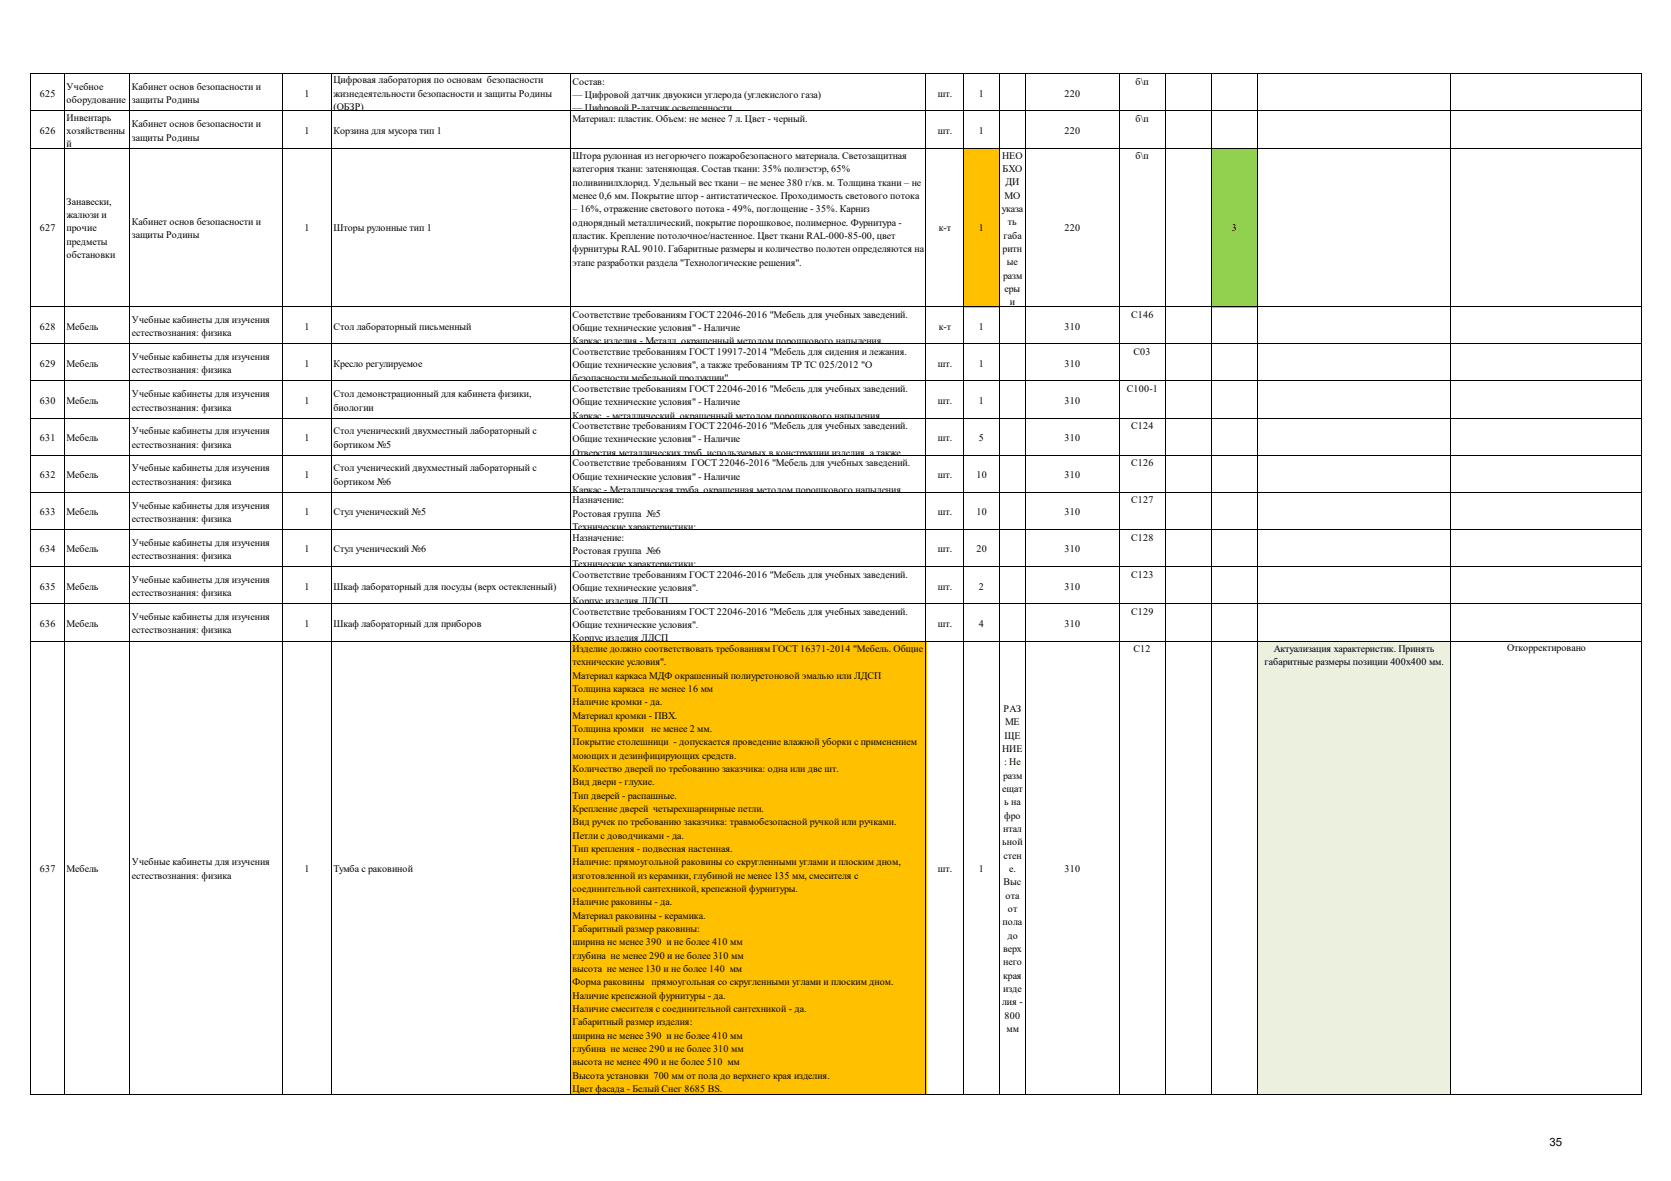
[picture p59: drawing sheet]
<svg xmlns="http://www.w3.org/2000/svg" width="297mm" height="210mm" viewBox="0 0 297 210" stroke-linecap="round" stroke-linejoin="round" font-family="sans-serif">
<defs><g id="words">
<text font-size="2" x="275.4" y="203.8">35</text>
<g font-size="1.8">
<text x="7.1" y="17.2">625</text>
<text x="11.8" y="16">Учебное</text>
<text x="23.4" y="16">Кабинет основ безопасности и</text>
<text x="54.1" y="17.2">1</text>
<text x="59.3" y="14.8">Цифровая лаборатория по основам безопасности</text>
<text x="59.3" y="17.2">жизнедеятельности безопасности и защиты Родины</text>
<text x="101.8" y="15.1">Состав:</text>
<text x="101.8" y="17.4">— Цифровой датчик двуокиси углерода (углекислого газа)</text>
<text x="166.7" y="17.2">шт.</text>
<text x="174" y="17.2">1</text>
<text x="189.2" y="17.2">220</text>
<text x="201.8" y="15.1">б\п</text>
<text x="7.1" y="23.8">626</text>
<text x="11.8" y="21.4">Инвентарь</text>
<text x="11.8" y="23.8">хозяйственны</text>
<text x="11.8" y="18.4">оборудование</text>
<text x="23.4" y="22.6">Кабинет основ безопасности и</text>
<text x="23.4" y="18.4">защиты Родины</text>
<text x="54.1" y="23.8">1</text>
<text x="59.3" y="19.6">(ОБЗР)</text>
<text x="59.3" y="23.8">Корзина для мусора тип 1</text>
<text x="101.8" y="19.8">— Цифровой Р-датчик освещенности</text>
<text x="101.8" y="21.7">Материал: пластик. Объем: не менее 7 л. Цвет - черный.</text>
<text x="166.7" y="23.8">шт.</text>
<text x="174" y="23.8">1</text>
<text x="189.2" y="23.8">220</text>
<text x="201.8" y="21.7">б\п</text>
<text x="11.8" y="26.2">й</text>
<text x="23.4" y="25">защиты Родины</text>
<text x="101.8" y="28.3">Штора рулонная из негорючего пожаробезопасного материала. Светозащитная</text>
<text x="178.1" y="28.2">НЕО</text>
<text x="201.8" y="28.3">б\п</text>
<text x="101.8" y="30.7">категория ткани: затеняющая. Состав ткани: 35% полиэстэр, 65%</text>
<text x="101.8" y="33">поливинилхлорид. Удельный вес ткани – не менее 380 г/кв. м. Толщина ткани – не</text>
<text x="101.8" y="35.4">менее 0,6 мм. Покрытие штор - антистатическое. Проходимость светового потока</text>
<text x="178.2" y="30.6">БХО</text>
<text x="178.6" y="35.3">МО</text>
<text x="178.7" y="32.9">ДИ</text>
<text x="7.1" y="41.2">627</text>
<text x="11.8" y="36.4">Занавески,</text>
<text x="11.8" y="38.8">жалюзи и</text>
<text x="11.8" y="41.2">прочие</text>
<text x="23.4" y="40">Кабинет основ безопасности и</text>
<text x="54.1" y="41.1">1</text>
<text x="59.3" y="41.1">Шторы рулонные тип 1</text>
<text x="101.8" y="37.8">– 16%, отражение светового потока - 49%, поглощение - 35%. Карниз</text>
<text x="101.8" y="40.1">однорядный металлический, покрытие порошковое, полимерное. Фурнитура -</text>
<text x="166.9" y="41.2">к-т</text>
<text x="174" y="41.2">1</text>
<text x="178" y="37.7">указа</text>
<text x="179.1" y="40.1">ть</text>
<text x="189.2" y="41.2">220</text>
<text x="218.9" y="41.2">3</text>
<text x="11.8" y="43.5">предметы</text>
<text x="11.8" y="45.9">обстановки</text>
<text x="23.4" y="42.3">защиты Родины</text>
<text x="101.8" y="44.9">фурнитуры RAL 9010. Габаритные размеры и количество полотен определяются на</text>
<text x="101.8" y="47.2">этапе разработки раздела &quot;Технологические решения&quot;.</text>
<text x="101.8" y="42.5">пластик. Крепление потолочное/настенное. Цвет ткани RAL-000-85-00, цвет</text>
<text x="178.2" y="44.8">ритн</text>
<text x="178.4" y="42.4">габа</text>
<text x="179" y="47.2">ые</text>
<text x="178.3" y="49.5">разм</text>
<text x="178.6" y="51.9">еры</text>
<text x="7.1" y="58.6">628</text>
<text x="11.8" y="58.6">Мебель</text>
<text x="23.4" y="57.4">Учебные кабинеты для изучения</text>
<text x="23.4" y="59.8">естествознания: физика</text>
<text x="54.1" y="58.6">1</text>
<text x="59.3" y="58.6">Стол лабораторный письменный</text>
<text x="101.8" y="56.5">Соответствие требованиям ГОСТ 22046-2016 &quot;Мебель для учебных заведений.</text>
<text x="101.8" y="58.8">Общие технические условия&quot; - Наличие</text>
<text x="166.9" y="58.6">к-т</text>
<text x="174" y="58.6">1</text>
<text x="179.5" y="54.3">и</text>
<text x="189.2" y="58.6">310</text>
<text x="201.1" y="56.5">С146</text>
<text x="7.1" y="65.2">629</text>
<text x="11.8" y="65.2">Мебель</text>
<text x="23.4" y="64">Учебные кабинеты для изучения</text>
<text x="54.1" y="65.2">1</text>
<text x="59.3" y="65.2">Кресло регулируемое</text>
<text x="101.8" y="61.2">Каркас изделия - Металл окрашенный методом порошкового напыления</text>
<text x="101.8" y="63.1">Cоответствие требованиям ГОСТ 19917-2014 &quot;Мебель для сидения и лежания.</text>
<text x="101.8" y="65.5">Общие технические условия&quot;, а также требованиям ТР ТС 025/2012 &quot;О</text>
<text x="166.7" y="65.2">шт.</text>
<text x="174" y="65.2">1</text>
<text x="189.2" y="65.2">310</text>
<text x="201.5" y="63.1">С03</text>
<text x="7.1" y="71.8">630</text>
<text x="11.8" y="71.8">Мебель</text>
<text x="23.4" y="66.4">естествознания: физика</text>
<text x="23.4" y="70.6">Учебные кабинеты для изучения</text>
<text x="54.1" y="71.8">1</text>
<text x="59.3" y="70.6">Стол демонстрационный для кабинета физики,</text>
<text x="101.8" y="67.8">безопасности мебельной продукции&quot;</text>
<text x="101.8" y="69.7">Соответствие требованиям ГОСТ 22046-2016 &quot;Мебель для учебных заведений.</text>
<text x="166.7" y="71.8">шт.</text>
<text x="174" y="71.8">1</text>
<text x="189.2" y="71.8">310</text>
<text x="200.3" y="69.7">C100-1</text>
<text x="23.4" y="73">естествознания: физика</text>
<text x="23.4" y="77.2">Учебные кабинеты для изучения</text>
<text x="59.3" y="73">биологии</text>
<text x="59.3" y="77.2">Стол ученический двухместный лабораторный с</text>
<text x="101.8" y="72.1">Общие технические условия&quot; - Наличие</text>
<text x="101.8" y="74.4">Каркас - металлический окрашенный методом порошкового напыления</text>
<text x="101.8" y="76.3">Соответствие требованиям ГОСТ 22046-2016 &quot;Мебель для учебных заведений.</text>
<text x="201.1" y="76.3">С124</text>
<text x="7.1" y="78.4">631</text>
<text x="11.8" y="78.4">Мебель</text>
<text x="23.4" y="79.6">естествознания: физика</text>
<text x="23.4" y="83.8">Учебные кабинеты для изучения</text>
<text x="54.1" y="78.4">1</text>
<text x="59.3" y="79.6">бортиком №5</text>
<text x="59.3" y="83.8">Стол ученический двухместный лабораторный с</text>
<text x="101.8" y="78.7">Общие технические условия&quot; - Наличие</text>
<text x="101.8" y="81">Отверстия металлических труб используемых в конструкции изделия а также</text>
<text x="101.8" y="82.9">Соответствие требованиям ГОСТ 22046-2016 &quot;Мебель для учебных заведений.</text>
<text x="166.7" y="78.4">шт.</text>
<text x="174" y="78.4">5</text>
<text x="189.2" y="78.4">310</text>
<text x="201.1" y="82.9">С126</text>
<text x="7.1" y="85">632</text>
<text x="11.8" y="85">Мебель</text>
<text x="23.4" y="86.2">естествознания: физика</text>
<text x="54.1" y="85">1</text>
<text x="59.3" y="86.2">бортиком №6</text>
<text x="101.8" y="85.3">Общие технические условия&quot; - Наличие</text>
<text x="101.8" y="87.6">Каркас - Металлическая труба окрашенная методом порошкового напыления</text>
<text x="101.8" y="89.5">Назначение:</text>
<text x="166.7" y="85">шт.</text>
<text x="173.6" y="85">10</text>
<text x="189.2" y="85">310</text>
<text x="201.1" y="89.5">С127</text>
<text x="7.1" y="91.6">633</text>
<text x="11.8" y="91.6">Мебель</text>
<text x="23.4" y="90.4">Учебные кабинеты для изучения</text>
<text x="23.4" y="92.8">естествознания: физика</text>
<text x="54.1" y="91.6">1</text>
<text x="59.3" y="91.6">Стул ученический №5</text>
<text x="101.8" y="91.9">Ростовая группа №5</text>
<text x="101.8" y="94.2">Технические характеристики:</text>
<text x="166.7" y="91.6">шт.</text>
<text x="173.6" y="91.6">10</text>
<text x="189.2" y="91.6">310</text>
<text x="7.1" y="98.2">634</text>
<text x="11.8" y="98.2">Мебель</text>
<text x="23.4" y="97">Учебные кабинеты для изучения</text>
<text x="23.4" y="99.4">естествознания: физика</text>
<text x="54.1" y="98.2">1</text>
<text x="59.3" y="98.2">Стул ученический №6</text>
<text x="101.8" y="96.1">Назначение:</text>
<text x="101.8" y="98.5">Ростовая группа №6</text>
<text x="101.8" y="100.8">Технические характеристики:</text>
<text x="166.7" y="98.2">шт.</text>
<text x="173.6" y="98.2">20</text>
<text x="189.2" y="98.2">310</text>
<text x="201.1" y="96.1">С128</text>
<text x="7.1" y="104.8">635</text>
<text x="11.8" y="104.8">Мебель</text>
<text x="23.4" y="103.6">Учебные кабинеты для изучения</text>
<text x="23.4" y="106">естествознания: физика</text>
<text x="54.1" y="104.8">1</text>
<text x="59.3" y="104.8">Шкаф лабораторный для посуды (верх остекленный)</text>
<text x="101.8" y="107.4">Корпус изделия ЛДСП</text>
<text x="101.8" y="102.7">Cоответствие требованиям ГОСТ 22046-2016 &quot;Мебель для учебных заведений.</text>
<text x="101.8" y="105.1">Общие технические условия&quot;.</text>
<text x="166.7" y="104.8">шт.</text>
<text x="174" y="104.8">2</text>
<text x="189.2" y="104.8">310</text>
<text x="201.1" y="102.7">С123</text>
<text x="7.1" y="111.4">636</text>
<text x="11.8" y="111.4">Мебель</text>
<text x="23.4" y="110.2">Учебные кабинеты для изучения</text>
<text x="23.4" y="112.6">естествознания: физика</text>
<text x="54.1" y="111.4">1</text>
<text x="59.3" y="111.4">Шкаф лабораторный для приборов</text>
<text x="101.8" y="109.3">Cоответствие требованиям ГОСТ 22046-2016 &quot;Мебель для учебных заведений.</text>
<text x="101.8" y="111.7">Общие технические условия&quot;.</text>
<text x="166.7" y="111.4">шт.</text>
<text x="174" y="111.4">4</text>
<text x="189.2" y="111.4">310</text>
<text x="201.1" y="109.3">С129</text>
<text x="101.8" y="114.1">Корпус изделия ЛДСП</text>
<text x="101.8" y="115.9">Изделие должно соответствовать требованиям ГОСТ 16371-2014 &quot;Мебель. Общие</text>
<text x="101.8" y="118.3">технические условия&quot;.</text>
<text x="201.5" y="115.9">С12</text>
<text x="224.8" y="118.3">габаритные размеры позиции 400х400 мм.</text>
<text x="226.4" y="115.9">Актуализация характеристик. Принять</text>
<text x="267.9" y="115.7">Откорректировано</text>
<text x="101.8" y="120.7">Материал каркаса МДФ окрашенный полиуретоновой эмалью или ЛДСП</text>
<text x="101.8" y="123">Толщина каркаса не менее 16 мм</text>
<text x="101.8" y="125.4">Наличие кромки - да.</text>
<text x="101.8" y="127.8">Материал кромки - ПВХ.</text>
<text x="101.8" y="130.1">Толщина кромки</text>
<text x="115.7" y="130.1">не менее 2 мм.</text>
<text x="178.4" y="126.6">РАЗ</text>
<text x="178.6" y="131.3">ЩЕ</text>
<text x="178.6" y="129">МЕ</text>
<text x="101.8" y="132.5">Покрытие столешници - допускается проведение влажной уборки с применением</text>
<text x="101.8" y="134.9">моющих и дезинфицирующих средств.</text>
<text x="101.8" y="137.2">Количество дверей по требованию заказчика: одна или две шт.</text>
<text x="178.1" y="133.7">НИЕ</text>
<text x="178.5" y="136.1">: Не</text>
<text x="101.8" y="139.6">Вид двери - глухие.</text>
<text x="101.8" y="142">Тип дверей - распашные.</text>
<text x="178.1" y="140.8">ещат</text>
<text x="178.3" y="138.4">разм</text>
<text x="178.5" y="143.2">ь на</text>
<text x="101.8" y="144.4">Крепление дверей четырехшарнирные петли.</text>
<text x="101.8" y="146.7">Вид ручек по требованию заказчика: травмобезопасной ручкой или ручками.</text>
<text x="101.8" y="149.1">Петли с доводчиками - да.</text>
<text x="178.3" y="147.9">нтал</text>
<text x="178.5" y="145.5">фро</text>
<text x="7.1" y="155">637</text>
<text x="11.8" y="155">Мебель</text>
<text x="23.4" y="153.8">Учебные кабинеты для изучения</text>
<text x="54.1" y="155">1</text>
<text x="59.3" y="155">Тумба с раковиной</text>
<text x="101.8" y="151.5">Тип крепления - подвесная настенная.</text>
<text x="101.8" y="153.8">Наличие: прямоугольной раковины со скругленными углами и плоским дном,</text>
<text x="166.7" y="155">шт.</text>
<text x="174" y="155">1</text>
<text x="178.1" y="150.3">ьной</text>
<text x="178.4" y="152.7">стен</text>
<text x="179.4" y="155">е.</text>
<text x="189.2" y="155">310</text>
<text x="23.4" y="156.2">естествознания: физика</text>
<text x="101.8" y="156.2">изготовленной из керамики, глубиной не менее 135 мм, смесителя с</text>
<text x="101.8" y="158.6">соединительной сантехникой, крепежной фурнитуры.</text>
<text x="101.8" y="160.9">Наличие раковины - да.</text>
<text x="178.4" y="157.4">Выс</text>
<text x="178.7" y="159.8">ота</text>
<text x="101.8" y="163.3">Материал раковины - керамика.</text>
<text x="101.8" y="165.7">Габаритный размер раковины:</text>
<text x="178.2" y="164.5">пола</text>
<text x="179.1" y="166.9">до</text>
<text x="179.1" y="162.1">от</text>
<text x="101.8" y="168.1">ширина не менее 390 и не более 410 мм</text>
<text x="101.8" y="170.4">глубина не менее 290 и не более 310 мм</text>
<text x="101.8" y="172.8">высота не менее 130 и не более 140 мм</text>
<text x="178.3" y="169.3">верх</text>
<text x="178.3" y="171.6">него</text>
<text x="178.3" y="174">края</text>
<text x="101.8" y="175.2">Форма раковины</text>
<text x="101.8" y="177.5">Наличие крепежной фурнитуры - да.</text>
<text x="101.8" y="179.9">Наличие смесителя с соединительной сантехникой - да.</text>
<text x="115.8" y="175.2">прямоугольная со скругленными углами и плоским дном.</text>
<text x="178.1" y="178.7">лия -</text>
<text x="178.3" y="176.4">изде</text>
<text x="101.8" y="182.3">Габаритный размер изделия:</text>
<text x="101.8" y="184.6">ширина не менее 390 и не более 410 мм</text>
<text x="178.6" y="181.1">800</text>
<text x="178.9" y="183.5">мм</text>
<text x="101.8" y="187">глубина не менее 290 и не более 310 мм</text>
<text x="101.8" y="189.4">высота не менее 490 и не более 510 мм</text>
<text x="101.8" y="191.8">Высота установки 700 мм от пола до верхнего края изделия.</text>
<text x="101.8" y="194.1">Цвет фасада - Белый Снег 8685 BS.</text>
</g>
</g></defs>
<path d="M171.3 26.3h6.4v28.3h-6.4z" fill-rule="evenodd" fill="#ffc000"/>
<path d="M215.3 26.3h8.3v28.3h-8.3z" fill-rule="evenodd" fill="#92d050"/>
<path d="M101.3 114h63.4v80.7h-63.4z" fill="#ffc000"/>
<path d="M223.5 114h34.4v80.7h-34.4z" fill="#ebf1de"/>
<g fill="none" stroke="#000" stroke-width=".18">
<path d="M5.5 13v181.7M5.6 13.1h286.2M5.6 19.7h286.2M11.4 13.2v181.5M23 13.2v181.5M50.3 13.2v181.5M58.8 13.2v181.5M101.3 13.2v181.5M164.6 13.2v181.5M171.3 13.2v181.5M177.6 13.2v181.5M182.2 13.2v181.5"/>
<path d="M199 13.2v181.5M207.1 13.2v181.5M215.3 13.2v181.5M223.5 13.2v181.5M257.8 13.2v181.5M291.8 13.2v181.5M5.6 26.3h286.2M5.6 54.5h286.2M5.6 61.1h286.2M5.6 67.7h286.2M5.6 74.3h286.2M5.6 80.9h286.2"/>
<path d="M5.6 87.5h286.2M5.6 94.2h286.2M5.6 100.8h286.2M5.6 107.4h286.2M5.6 114h286.2M5.6 194.6h286.2"/>
</g>
<use href="#words"/>
</svg>
